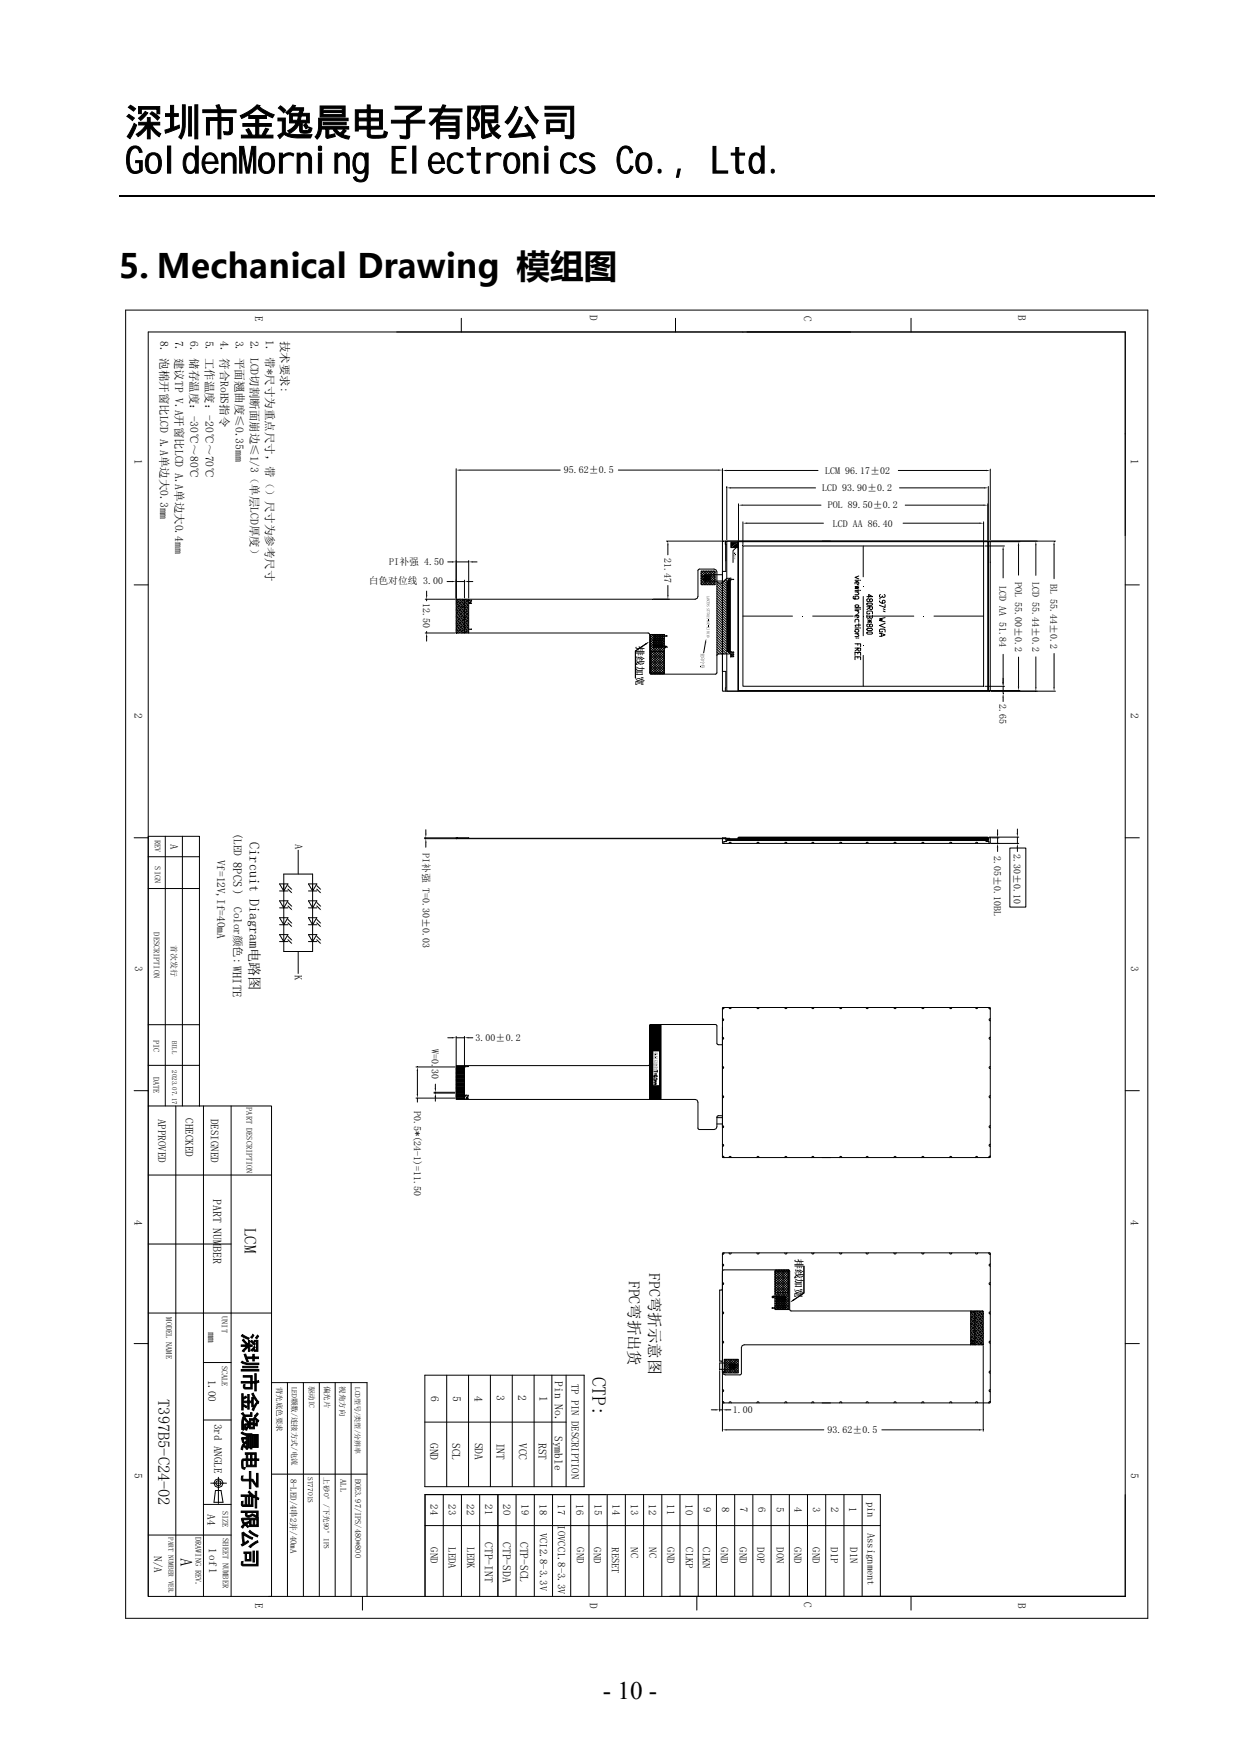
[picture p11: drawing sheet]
<svg xmlns="http://www.w3.org/2000/svg" width="210mm" height="297mm" viewBox="0 0 210 297" stroke-linecap="round" stroke-linejoin="round" font-family="sans-serif">
<defs><g id="words">
<g font-size="6.4">
<text x="21.1" y="22.8">深圳市金逸晨电子有限公司</text>
<text x="21.1" y="29.1">GoldenMorning Electronics Co., Ltd.</text>
</g>
<text font-size="5.6" x="20" y="46.8">5. Mechanical Drawing 模组图</text>
<text font-size="4.2" x="101.5" y="286">- 10 -</text>
<g font-size="3.3">
<text x="40.9" y="224.5" transform="rotate(90 40.9 224.5)">深圳市金逸晨电子有限公司</text>
<text x="99.7" y="231.7" transform="rotate(90 99.7 231.7)">CTP:</text>
</g>
<g font-size="2.8">
<text x="41.2" y="206.7" transform="rotate(90 41.2 206.7)">LCM</text>
<text x="26.6" y="235.5" transform="rotate(90 26.6 235.5)">T397B5-C24-02</text>
<text x="30.4" y="262.2" transform="rotate(90 30.4 262.2)">A</text>
</g>
<g font-size="2.6">
<text x="105.8" y="215.6" transform="rotate(90 105.8 215.6)">FPC弯折出货</text>
<text x="109.3" y="214.3" transform="rotate(90 109.3 214.3)">FPC弯折示意图</text>
</g>
<text font-size="2.4" x="42" y="141.8" transform="rotate(90 42 141.8)">Circuit Diagram电路图</text>
<g font-size="2">
<text x="35.9" y="201.8" transform="rotate(90 35.9 201.8)">PART NUM</text>
<text x="35.9" y="209.8" transform="rotate(90 35.9 209.8)">BER</text>
</g>
<g font-size="1.9">
<text x="43" y="53.1" transform="rotate(90 43 53.1)">E</text>
<text x="99.3" y="53.1" transform="rotate(90 99.3 53.1)">D</text>
<text x="135.3" y="53.2" transform="rotate(90 135.3 53.2)">C</text>
<text x="171.4" y="53.1" transform="rotate(90 171.4 53.1)">B</text>
<text x="26.9" y="57.4" transform="rotate(90 26.9 57.4)">8. 泡棉开窗比LCD A.A单边大0.3mm</text>
<text x="29.5" y="57.3" transform="rotate(90 29.5 57.3)">7. 建议TP V.A开窗比LCD A.A单边大0.4mm</text>
<text x="32" y="57.4" transform="rotate(90 32 57.4)">6. 储存温度：-30℃～80℃</text>
<text x="34.6" y="57.3" transform="rotate(90 34.6 57.3)">5. 工作温度：-20℃～70℃</text>
<text x="37.1" y="57.4" transform="rotate(90 37.1 57.4)">4. 符合RoHS指令</text>
<text x="39.6" y="57.3" transform="rotate(90 39.6 57.3)">3. 平面翘曲度≤0.35mm</text>
<text x="42.2" y="57.3" transform="rotate(90 42.2 57.3)">2. LCD切割断面崩边≤1/3（单层LCD厚度）</text>
<text x="44.7" y="57.2" transform="rotate(90 44.7 57.2)">1. 带*尺寸为重点尺寸，带（）尺寸为参考尺寸</text>
<text x="47.2" y="57.4" transform="rotate(90 47.2 57.4)">技术要求:</text>
<text x="22.7" y="77.3" transform="rotate(90 22.7 77.3)">1</text>
<text x="190.3" y="77.3" transform="rotate(90 190.3 77.3)">1</text>
<text x="22.7" y="120" transform="rotate(90 22.7 120)">2</text>
<text x="190.3" y="120" transform="rotate(90 190.3 120)">2</text>
<text x="39.3" y="140.3" transform="rotate(90 39.3 140.3)">(LED 8PCS )</text>
<text x="36.6" y="144.7" transform="rotate(90 36.6 144.7)">Vf=12V,If=40mA</text>
<text x="39.3" y="152.7" transform="rotate(90 39.3 152.7)">Color颜色: WHITE</text>
<text x="22.7" y="162.6" transform="rotate(90 22.7 162.6)">3</text>
<text x="190.3" y="162.6" transform="rotate(90 190.3 162.6)">3</text>
<text x="26.6" y="188.3" transform="rotate(90 26.6 188.3)">APPROVED</text>
<text x="31.2" y="188.2" transform="rotate(90 31.2 188.2)">CHECKED</text>
<text x="35.5" y="188.3" transform="rotate(90 35.5 188.3)">DESIGNED</text>
<text x="22.7" y="205.3" transform="rotate(90 22.7 205.3)">4</text>
<text x="190.3" y="205.3" transform="rotate(90 190.3 205.3)">4</text>
<text x="35" y="224.1" transform="rotate(90 35 224.1)">mm</text>
<text x="35" y="232.2" transform="rotate(90 35 232.2)">1.00</text>
<text x="93.4" y="232.5" transform="rotate(90 93.4 232.5)">Pin No.</text>
<text x="36.1" y="239.7" transform="rotate(90 36.1 239.7)">3rd ANGLE</text>
<text x="72.5" y="234.9" transform="rotate(90 72.5 234.9)">6</text>
<text x="76.2" y="234.9" transform="rotate(90 76.2 234.9)">5</text>
<text x="79.8" y="234.9" transform="rotate(90 79.8 234.9)">4</text>
<text x="83.6" y="234.9" transform="rotate(90 83.6 234.9)">3</text>
<text x="87.2" y="234.9" transform="rotate(90 87.2 234.9)">2</text>
<text x="90.8" y="235" transform="rotate(90 90.8 235)">1</text>
<text x="72.4" y="242.9" transform="rotate(90 72.4 242.9)">GND</text>
<text x="76.1" y="242.9" transform="rotate(90 76.1 242.9)">SCL</text>
<text x="79.9" y="242.9" transform="rotate(90 79.9 242.9)">SDA</text>
<text x="83.6" y="242.8" transform="rotate(90 83.6 242.8)">INT</text>
<text x="87.3" y="242.9" transform="rotate(90 87.3 242.9)">VCC</text>
<text x="90.6" y="242.9" transform="rotate(90 90.6 242.9)">RST</text>
<text x="93.3" y="241.7" transform="rotate(90 93.3 241.7)">Symble</text>
<text x="22.6" y="248" transform="rotate(90 22.6 248)">5</text>
<text x="190.3" y="248" transform="rotate(90 190.3 248)">5</text>
<text x="34.9" y="254.9" transform="rotate(90 34.9 254.9)">A4</text>
<text x="25.9" y="261.9" transform="rotate(90 25.9 261.9)">N/A</text>
<text x="35.2" y="260.6" transform="rotate(90 35.2 260.6)">1of1</text>
<text x="81.6" y="259.6" transform="rotate(90 81.6 259.6)">CTP-INT</text>
<text x="84.6" y="259.6" transform="rotate(90 84.6 259.6)">CTP-SDA</text>
<text x="87.6" y="259.5" transform="rotate(90 87.6 259.5)">CTP-SCL</text>
<text x="43" y="269.9" transform="rotate(90 43 269.9)">E</text>
<text x="99.3" y="269.8" transform="rotate(90 99.3 269.8)">D</text>
<text x="135.3" y="269.6" transform="rotate(90 135.3 269.6)">C</text>
<text x="171.4" y="269.8" transform="rotate(90 171.4 269.8)">B</text>
</g>
<g font-size="1.8">
<text x="28.7" y="142" transform="rotate(90 28.7 142)">A</text>
<text x="49.7" y="142" transform="rotate(90 49.7 142)">A</text>
<text x="49.6" y="164" transform="rotate(90 49.6 164)">K</text>
<text x="96.2" y="232.9" transform="rotate(90 96.2 232.9)">TP PIN DESCRIPTION</text>
<text x="72.4" y="253.2" transform="rotate(90 72.4 253.2)">24</text>
<text x="75.5" y="253.2" transform="rotate(90 75.5 253.2)">23</text>
<text x="78.6" y="253.2" transform="rotate(90 78.6 253.2)">22</text>
<text x="81.6" y="253.2" transform="rotate(90 81.6 253.2)">21</text>
<text x="84.7" y="253.2" transform="rotate(90 84.7 253.2)">20</text>
<text x="87.8" y="253.2" transform="rotate(90 87.8 253.2)">19</text>
<text x="90.8" y="253.2" transform="rotate(90 90.8 253.2)">18</text>
<text x="90.9" y="258" transform="rotate(90 90.9 258)">VCI2.8-3.3V</text>
<text x="93.9" y="256.8" transform="rotate(90 93.9 256.8)">IOVCC1.8-3.3V</text>
<text x="93.9" y="253.2" transform="rotate(90 93.9 253.2)">17</text>
<text x="97" y="253.2" transform="rotate(90 97 253.2)">16</text>
<text x="100" y="253.2" transform="rotate(90 100 253.2)">15</text>
<text x="103.1" y="253.2" transform="rotate(90 103.1 253.2)">14</text>
<text x="106.2" y="253.2" transform="rotate(90 106.2 253.2)">13</text>
<text x="109.2" y="253.2" transform="rotate(90 109.2 253.2)">12</text>
<text x="112.3" y="253.2" transform="rotate(90 112.3 253.2)">11</text>
<text x="115.4" y="253.2" transform="rotate(90 115.4 253.2)">10</text>
<text x="118.4" y="253.7" transform="rotate(90 118.4 253.7)">9</text>
<text x="121.5" y="253.7" transform="rotate(90 121.5 253.7)">8</text>
<text x="124.6" y="253.7" transform="rotate(90 124.6 253.7)">7</text>
<text x="127.6" y="253.7" transform="rotate(90 127.6 253.7)">6</text>
<text x="130.7" y="253.7" transform="rotate(90 130.7 253.7)">5</text>
<text x="133.8" y="253.7" transform="rotate(90 133.8 253.7)">4</text>
<text x="136.8" y="253.7" transform="rotate(90 136.8 253.7)">3</text>
<text x="139.9" y="253.7" transform="rotate(90 139.9 253.7)">2</text>
<text x="143" y="253.7" transform="rotate(90 143 253.7)">1</text>
<text x="146" y="252.8" transform="rotate(90 146 252.8)">pin</text>
<text x="146" y="258" transform="rotate(90 146 258)">Assignment</text>
<text x="72.5" y="260.4" transform="rotate(90 72.5 260.4)">GND</text>
<text x="75.5" y="260.4" transform="rotate(90 75.5 260.4)">LEDA</text>
<text x="78.6" y="260.4" transform="rotate(90 78.6 260.4)">LEDK</text>
<text x="97.1" y="260.4" transform="rotate(90 97.1 260.4)">GND</text>
<text x="100" y="260.4" transform="rotate(90 100 260.4)">GND</text>
<text x="103" y="260.4" transform="rotate(90 103 260.4)">RESET</text>
<text x="106.2" y="260.4" transform="rotate(90 106.2 260.4)">NC</text>
<text x="109.2" y="260.4" transform="rotate(90 109.2 260.4)">NC</text>
<text x="112.3" y="260.4" transform="rotate(90 112.3 260.4)">GND</text>
<text x="115.4" y="260.4" transform="rotate(90 115.4 260.4)">CLKP</text>
<text x="118.3" y="260.4" transform="rotate(90 118.3 260.4)">CLKN</text>
<text x="121.3" y="260.4" transform="rotate(90 121.3 260.4)">GND</text>
<text x="124.5" y="260.4" transform="rotate(90 124.5 260.4)">GND</text>
<text x="127.5" y="260.4" transform="rotate(90 127.5 260.4)">D0P</text>
<text x="130.7" y="260.4" transform="rotate(90 130.7 260.4)">D0N</text>
<text x="133.7" y="260.4" transform="rotate(90 133.7 260.4)">GND</text>
<text x="136.7" y="260.4" transform="rotate(90 136.7 260.4)">GND</text>
<text x="139.9" y="260.4" transform="rotate(90 139.9 260.4)">D1P</text>
<text x="143.1" y="260.4" transform="rotate(90 143.1 260.4)">D1N</text>
</g>
<g font-size="1.7">
<text x="94.9" y="79.7">95.62±0.5</text>
<text x="138.4" y="82.7">LCD 93.90±0.2</text>
<text x="138.9" y="79.7">LCM 96.17±02</text>
<text x="139.3" y="85.6">POL 89.50±0.2</text>
<text x="140.2" y="88.6">LCD AA 86.40</text>
<text x="65.5" y="95.1">PI补强 4.50</text>
<text x="111.8" y="93.9" transform="rotate(90 111.8 93.9)">21.47</text>
<text x="71.2" y="101.6" transform="rotate(90 71.2 101.6)">12.50</text>
<text x="168.2" y="98.7" transform="rotate(90 168.2 98.7)">LCD AA 51.84</text>
<text x="170.9" y="97.9" transform="rotate(90 170.9 97.9)">POL 55.00±0.2</text>
<text x="173.8" y="97.9" transform="rotate(90 173.8 97.9)">LCD 55.44±0.2</text>
<text x="176.8" y="98.3" transform="rotate(90 176.8 98.3)">BL 55.44±0.2</text>
<text x="107.1" y="108.8" transform="rotate(90 107.1 108.8)">排线加宽</text>
<text x="168.2" y="118.6" transform="rotate(90 168.2 118.6)">2.65</text>
<text x="71.2" y="143.7" transform="rotate(90 71.2 143.7)">PI补强 T=0.30±0.03</text>
<text x="170.7" y="143.8" transform="rotate(90 170.7 143.8)">2.30±0.10</text>
<text x="167.3" y="144" transform="rotate(90 167.3 144)">2.05±0.10BL</text>
<text x="72.7" y="176.5" transform="rotate(90 72.7 176.5)">W=0.</text>
<text x="72.7" y="179.9" transform="rotate(90 72.7 179.9)">30</text>
<text x="80.1" y="175.2">3.00±0.2</text>
<text x="69.7" y="187" transform="rotate(90 69.7 187)">P0.5*(24-1)=11.50</text>
<text x="133.9" y="211.9" transform="rotate(90 133.9 211.9)">排线加宽</text>
<text x="123.3" y="237.9">1.00</text>
<text x="139.3" y="241.2">93.62±0.5</text>
</g>
<text font-size="1.6" x="62.1" y="98.4">白色对位线 3.00</text>
<text font-size="1.5" x="48.9" y="248.9" transform="rotate(90 48.9 248.9)">8-LED/4串2并/40mA</text>
<g font-size="1.4">
<text x="26" y="141.4" transform="rotate(90 26 141.4)">REV</text>
<text x="26" y="145.8" transform="rotate(90 26 145.8)">SIGN</text>
<text x="25.9" y="157" transform="rotate(90 25.9 157)">DESCRIPTION</text>
<text x="25.8" y="175" transform="rotate(90 25.8 175)">PIC</text>
<text x="25.8" y="181.3" transform="rotate(90 25.8 181.3)">DATE</text>
<text x="41.5" y="186.4" transform="rotate(90 41.5 186.4)">PART DESCRIPTION</text>
<text x="28" y="221.7" transform="rotate(90 28 221.7)">MODEL NAME</text>
<text x="37.3" y="221.5" transform="rotate(90 37.3 221.5)">UNIT</text>
<text x="37.3" y="229.9" transform="rotate(90 37.3 229.9)">SCALE</text>
<text x="57.3" y="249" transform="rotate(90 57.3 249)">ALL</text>
<text x="59.8" y="248.9" transform="rotate(90 59.8 248.9)">BOE3.97/IPS/480*800</text>
<text x="37.4" y="254.4" transform="rotate(90 37.4 254.4)">SIZE</text>
<text x="32.9" y="258.7" transform="rotate(90 32.9 258.7)">DRAWING REV.</text>
<text x="37.5" y="258.9" transform="rotate(90 37.5 258.9)">SHEET NUMBER</text>
</g>
<g font-size="1.3">
<text x="28.8" y="159" transform="rotate(90 28.8 159)">首次发行</text>
<text x="46.6" y="233.4" transform="rotate(90 46.6 233.4)">背光底色要求</text>
<text x="49.1" y="233.4" transform="rotate(90 49.1 233.4)">LED颗数/连接方式/电流</text>
<text x="52" y="233.2" transform="rotate(90 52 233.2)">驱动IC</text>
<text x="54.6" y="233.3" transform="rotate(90 54.6 233.3)">偏光片</text>
<text x="57.2" y="233.3" transform="rotate(90 57.2 233.3)">视角方向</text>
<text x="51.8" y="248.6" transform="rotate(90 51.8 248.6)">ST7701S</text>
<text x="54.5" y="248.7" transform="rotate(90 54.5 248.7)">上砂0°/下光90°IPS</text>
</g>
<g font-size="1.2">
<text x="59.8" y="233.5" transform="rotate(90 59.8 233.5)">LCD型号/类型/分辨率</text>
<text x="28.4" y="258.7" transform="rotate(90 28.4 258.7)">PART NUMBER VER.</text>
</g>
<g font-size="1.1">
<text x="29" y="175.2" transform="rotate(90 29 175.2)">BILL</text>
<text x="29" y="180.2" transform="rotate(90 29 180.2)">2023.07.17</text>
</g>
<g font-size=".7">
<text x="110.3" y="110" transform="rotate(90 110.3 110)">预留元件区</text>
<text x="131.5" y="214" transform="rotate(90 131.5 214)">预留元件区</text>
</g>
<g font-size=".4">
<text x="119.5" y="97" transform="rotate(90 119.5 97)">A K</text>
<text x="122.5" y="229.7" transform="rotate(90 122.5 229.7)">A K</text>
</g>
</g></defs>
<path d="M20 33h174.4" fill="none" stroke="#000" stroke-width=".25"/>
<g fill="none" stroke="#000" stroke-width=".17">
<path d="M21.2 52.2h172v220.2h-172zM77.6 53.6v2.3M113.7 53.6v2.3M153.3 53.6v2.3M76.8 78.9v21.8M77.5 79.1h16.8M104.1 79.1h16.8M121.6 78.9v12M122.3 79.2h15.4M151.2 79.2h14.8M166.7 79v11.9M22.6 98.5h2.4"/>
<path d="M71.8 99.5v.7M75.3 97.9h.8M75.4 94.6h.7M76.8 97.9h1.4M76.8 94.6h2.1M78.2 97.7v2.9M78.9 94.4v6.2M78.9 97.9h.7M79.6 94.6h.7M112.2 91.1h9.3M112.4 91.8v1.6M112.4 98.6v1.6"/>
<path d="M118 96.1h2.4v2.3h-2.4zM118 97.3l1.1 1.1M118 96.1l2.4 2.3M118.2 97h1.4v.1h-1.4zM118.2 97.4h1.4v.2h-1.4zM118.4 96.1l-.4 .4 2 1.9M118.5 96.1l1.9 1.9-.5 .4M118.7 97v.1M118.7 97.4v.2M118.7 96.9l.7 .1v.1l-.7 .1M118.7 97.4h.7v.2h-.7M118.8 97l.1 .1z"/>
<path d="M118.8 96.1l-.8 .8 1.5 1.5M118.9 96.1l1.5 1.5M119.1 97.5h.1zM119.3 96.1l-1.3 1.3M119.3 96.1l1.1 1.1M119.7 96.1l-1.7 1.7 .7 .6M119.7 96.1l.7 .7M120.1 96.1l-2.1 2.1 .3 .2M120.1 96.1l.3 .2M120.4 98.4h-.1M120.4 97.5l-.9 .9M120.4 96.7l-1.8 1.7"/>
<path d="M120.4 97.1l-1.4 1.3M120.4 96.3l-2.2 2.1M120.7 97.9l.2 .2h.5l.9-.7 .5-.1v12.8h-1.9l-.2 .2M120.7 98.3l1.6 1.5M120.7 98.7l1.6 1.5M120.7 99.1l1.6 1.5M120.7 99.5l1.6 1.5M120.7 99.9l1.6 1.6M120.9 98.1l1.4 1.3M121.4 98.1l.9 .9M121.6 96.7h-2.9v1.1h2.9M121.6 91.1h45.1v25.2h-45.1z"/>
<path d="M121.7 98l.6 .6M121.9 97.8l.4 .4M122.1 97.6l.2 .2M122.1 91.1l.1 5.1h-.6M122.3 91.1h44.1v25.2h-44.1zM122.3 81.9v9M122.4 100h.5zM122.4 99.9l.5 .1zM122.4 99.9h.5zM122.4 99.8l.5 .1zM122.4 99.8h.5zM122.4 99.7h.5z"/>
<path d="M122.4 99.6l.5 .1zM122.4 99.6h.5zM122.4 99.5l.5 .1zM122.4 99.5h.5zM122.4 99.4h.5zM122.4 99.3l.5 .1zM122.4 99.3h.5zM122.4 99.2l.5 .1zM122.4 99.2h.5zM122.4 99.1h.5zM122.4 99l.5 .1zM122.4 99h.5z"/>
<path d="M122.4 98.9l.5 .1zM122.4 98.9h.5zM122.4 98.8h.5zM122.4 98.7l.5 .1zM122.4 98.7h.5zM122.4 98.6l.5 .1zM122.4 98.6h.5zM122.4 98.5l.5 .1zM122.4 98.5h.5zM122.4 98.4h.5zM122.4 98.3l.5 .1zM122.4 98.3h.5z"/>
<path d="M122.4 98.2h.5zM122.4 98.1h.5zM122.4 98l.5 .1zM122.4 98h.5zM122.4 97.9l.5 .1zM122.4 97.9h.5zM122.4 97.8h.5zM122.7 97.6v.2zM123 97.3v.5h-.1M123 91.3h1.2v.9h-1.2zM123 82.1h14.3M123 97.5v.1"/>
<path d="M123 97.5h.5l-.1 .1M123.9 92.2l-.5 .5v2M124.2 91.1v25.2M124.3 91.2h42v25h-42zM124.3 84.8v6.2M125 85h13.2M125 87.8v3.9M125 91.9h40.6v23.6h-40.6zM125.8 88.1h12.8M143.9 97.7h.6M143.9 99.4h.6M143.9 99.6h.6"/>
<path d="M144.2 97.9v.4l.2 .1 .1-.1v-.3l-.1-.1-.5 .1v.3M144.2 99.6l.3 .4-.1 .1h-.5M144.5 97l-.6 .2 .6 .2M144.5 98.6l-.6 .2 .6 .1-.6 .1 .6 .1M144.7 97.7h.2M144.7 99.4h.2M145.3 91.9v5.2M151.4 82.1h14.2M152 88.1h12.9M152.4 85h13.2M165.6 87.8v3.9M165.8 91.9h3.3"/>
<path d="M166.3 84.8v6.2M166.4 81.9v9M166.4 91.1v25.2M166.5 91.2h5.2M166.8 91.1h10.9M168.8 92.6v4.7M171.4 91.9v4.9M174.4 91.8v5M177.4 91.8v5.6M189.4 98.5h2.4M71.6 106.6h5M71.6 100.9h5"/>
<path d="M71.8 100.9v.2M71.8 106.3v.3M71.8 107.2v.7M76.8 101.1h.1M76.8 101.3l.1 .1M76.8 101.6l.2 .2M76.8 101.8l.3 .3M76.8 102.3h.1M76.8 102.5l.1 .2M76.8 102.8l.2 .2M76.8 103.5l.1 .1M76.8 103.8l.1 .1"/>
<path d="M76.8 104l.2 .2M76.8 104.5h.1M76.8 104.7l.1 .1M76.8 105l.2 .2M76.8 105.2l.3 .3M76.8 105.7h.1M76.8 105.9l.1 .2M76.8 106.2l.2 .2M76.8 103l.3 .3M76.8 106.4l.1 .2M76.8 100.9h40.2l.3-.2 .2-.3v-4.5l2.7-.1 .3 .1 .2 .4v17l-.3 .2-11-.1-.1-6.6-.2-.2h-32.2l-.1-.1zM76.8 100.9l.3 .3"/>
<path d="M76.8 104.3l.3 .3M76.9 102.1l.3 .3M76.9 105.5l.3 .3M76.9 103.4l.3 .3M76.9 101.2l.3 .3M76.9 104.6l.3 .3M76.9 102.5l.4 .3M76.9 105.9l.4 .3M77 103.7l.3 .3M77 101.6l.3 .3M77 104.9l.3 .4M77 102.8l.4 .3"/>
<path d="M77 106.2l.4 .3M77.1 104l.3 .3M77.1 101.9l.3 .3M77.1 105.3l.3 .3M77.1 103.1l.3 .3M77.1 106.5l.1 .1M77.2 101l.3 .3M77.2 104.4l.3 .3M77.2 102.2l.3 .3M77.2 105.6l.3 .3M77.2 103.5l.3 .3M77.3 101.3l.3 .3"/>
<path d="M77.3 104.7l.3 .3M77.3 100.9l.1 .1M77.3 102.6l.3 .3M77.3 105.9l.3 .3M77.3 103.8l.3 .3M77.4 101.7l.3 .3M77.4 105l.3 .3M77.4 102.9l.3 .3M77.4 106.3l.3 .3M77.4 104.1l.3 .3M77.4 102l.4 .3M77.4 105.4l.4 .3"/>
<path d="M77.5 103.2l.3 .3M77.5 101.1l.3 .3M77.5 104.5l.3 .3M77.5 100.9l.2 .1M77.5 102.3l.3 .3M77.5 105.7l.3 .3M77.6 103.6l.3 .3M77.6 101.4l.3 .3M77.6 104.8l.3 .3M77.6 102.6l.3 .3M77.6 106l.3 .3M77.7 103.9l.3 .3"/>
<path d="M77.7 101.7l.3 .3M77.7 105.1l.3 .3M77.7 103l.3 .3M77.7 106.4l.2 .2M77.8 104.2l.3 .3M77.8 100.9l.3 .2M77.8 102.1l.3 .3M77.8 105.5l.3 .3M77.8 103.3l.3 .3M77.8 101.2l.4 .3M77.8 104.6l.4 .3M77.9 102.4l.3 .3"/>
<path d="M77.9 105.8l.3 .3M77.9 103.6l.3 .3M77.9 101.5l.4 .3M77.9 104.9l.4 .3M78 102.7l.3 .3M78 106.1l.3 .3M78 104l.3 .3M78 101.8l.3 .3M78 105.2l.3 .3M78.1 103.1l.3 .3M78.1 100.9l.3 .3M78.1 104.3l.3 .3"/>
<path d="M78.1 102.2l.3 .3M78.1 105.6l.3 .3M78.2 103.4l.3 .3M78.2 100.9v5.7l-.1-.1M78.2 101.3l.3 .3M78.2 104.6l.3 .3M78.2 102.5l.3 .3M78.2 105.9l.3 .3M78.3 103.7l.3 .3M78.3 100.9h.1M78.3 101.6l.3 .3M78.3 105l.3 .3"/>
<path d="M78.3 102.8l.3 .3M78.3 106.2l.3 .3M78.3 104.1l.4 .3M78.4 101.9l.3 .3M78.4 105.3l.3 .3M78.4 103.2l.3 .3M78.4 106.5v.1M78.4 101l.4 .3M78.4 104.4l.4 .3M78.5 102.3l.3 .3M78.5 105.6l.3 .3M78.5 103.5l.3 .3"/>
<path d="M78.5 100.9l.2 .1M78.5 101.4l.3 .3M78.5 104.7l.3 .3M78.6 102.6l.3 .3M78.6 106l.3 .3M78.6 103.8l.3 .3M78.6 101.7l.3 .2M78.6 105.1l.3 .2M78.7 102.9l.2 .2M78.7 106.3l.2 .2M78.7 104.2l.2 .1M78.7 102l.2 .2"/>
<path d="M78.7 105.4l.2 .2M78.8 103.3l.1 .1M78.8 100.9l.1 .1M78.8 101.1l.1 .1M78.8 104.5l.1 .1M78.8 102.3l.1 .1M78.8 105.7l.1 .1M78.8 103.6h.1M78.9 101.4h.1M78.9 104.8h.1M78.9 100.9v5.7M78.9 101.5h.5l-.3-.1v.2"/>
<path d="M79.3 101v.2l-.2-.2h-.2v.2M79.3 105.9h.1h-.5M108.7 108.4l-1.7 1.2v4.5M109.5 106.8h2.3v6.6h-2.3zM109.5 107l2.3 2.3M109.5 107.4l2.3 2.3M109.5 107.8l2.3 2.3M109.5 108.2l2.3 2.3M109.5 108.6l2.3 2.3M109.5 109l2.3 2.3M109.5 109.4l2.3 2.3M109.5 109.9l2.3 2.2"/>
<path d="M109.5 110.3l2.3 2.2M109.5 110.7l2.3 2.2M109.5 111.1l2.3 2.3M109.5 111.5l2 1.9M109.5 111.9l1.6 1.5M109.5 112.3l1.1 1.1M109.5 112.7l.7 .7M109.5 113.1l.3 .3M109.5 106.8v.1M109.6 109.7h2.2v3.6h-2.2zM109.7 106.8l2.1 2M110 106.8l-.5 .5"/>
<path d="M110 107h1.6v.2h-1.6zM110 107.4h1.6v.2h-1.6zM110 107.7h1.6v.2h-1.6zM110 108.1h1.6v.2h-1.6zM110 108.5h1.6v.2h-1.6zM110 108.8h1.6v.2h-1.6zM110.1 106.8l1.7 1.6M110.4 106.8l-.9 .9M110.6 106.8l1.2 1.2M110.8 106.8l-1.3 1.3M111 106.8l.8 .8M111.2 106.8l-1.7 1.7"/>
<path d="M111.4 106.8l.4 .4M111.6 106.8l-2.1 2.1M111.8 107v.1M111.8 113.2l-.2 .2M111.8 112.3l-1.1 1.1M111.8 112.8l-.7 .6M111.8 107l-2.3 2.3M111.8 107.4l-2.3 2.3M111.8 107.8l-2.3 2.3M111.8 108.3l-2.3 2.2M111.8 108.7l-2.3 2.2M111.8 109.1l-2.3 2.3"/>
<path d="M111.8 109.5l-2.3 2.3M111.8 109.9l-2.3 2.3M111.8 110.3l-2.3 2.3M111.8 110.7l-2.3 2.3M111.8 111.1l-2.3 2.3M111.8 111.5l-1.9 1.9M111.8 111.9l-1.5 1.5M112 108.8v.2h-.2l.1-.2h.2l.2 .2M112.2 107l.1 .1h-.5M118.7 108.2l-.3 1.7M120.7 100.3l1.6 1.6M120.7 100.7l1.6 1.6"/>
<path d="M120.7 101.1l1.6 1.6M120.7 101.5l1.6 1.6M120.7 102l1.6 1.5M120.7 102.4l1.6 1.5M120.7 102.8l1.6 1.5M120.7 103.2l1.6 1.5M120.7 103.6l1.6 1.5M120.7 104l1.6 1.5M120.7 104.4l1.6 1.6M120.7 104.8l1.6 1.6M120.7 105.2l1.6 1.6M120.7 105.6l1.6 1.6"/>
<path d="M120.7 106l1.6 1.6M120.7 106.4l1.6 1.6M120.7 106.9l1.6 1.5M120.7 107.3l1.6 1.5M120.7 107.7l1.6 1.5M120.7 108.1l1.6 1.5M120.7 108.5l1.6 1.5M120.7 108.9l1.2 1.2M120.7 109.3l.8 .8M120.7 109.7l.3 .4M121.6 113h.6l-.1 3.3M122.4 109.6h.5z"/>
<path d="M122.4 109.5l.5 .1zM122.4 109.5h.5zM122.4 109.4h.5zM122.4 109.3h.5zM122.4 109.2l.5 .1zM122.4 109.2h.5zM122.4 109.1l.5 .1zM122.4 109.1h.5zM122.4 109h.5zM122.4 108.9l.5 .1zM122.4 108.9h.5zM122.4 108.8h.5z"/>
<path d="M122.4 108.7h.5zM122.4 108.6l.5 .1zM122.4 108.6h.5zM122.4 108.5l.5 .1zM122.4 108.5h.5zM122.4 108.4h.5zM122.4 108.3l.5 .1zM122.4 108.3h.5zM122.4 108.2l.5 .1zM122.4 108.2h.5zM122.4 108.1h.5zM122.4 108h.5z"/>
<path d="M122.4 107.9l.5 .1zM122.4 107.9h.5zM122.4 107.8h.5zM122.4 107.7l.5 .1zM122.4 107.7h.5zM122.4 107.6l.5 .1zM122.4 107.6h.5zM122.4 107.5h.5zM122.4 107.4h.5zM122.4 107.3l.5 .1zM122.4 107.3h.5zM122.4 107.2l.5 .1z"/>
<path d="M122.4 107.2h.5zM122.4 107.1h.5zM122.4 107l.5 .1zM122.4 107h.5zM122.4 106.9l.5 .1zM122.4 106.9h.5zM122.4 106.8h.5zM122.4 106.7l.5 .1zM122.4 106.7h.5zM122.4 106.6l.5 .1zM122.4 106.6h.5zM122.4 106.5h.5z"/>
<path d="M122.4 106.4l.5 .1zM122.4 106.4h.5zM122.4 106.3l.5 .1zM122.4 106.3h.5zM122.4 106.2h.5zM122.4 106.1h.5zM122.4 106l.5 .1zM122.4 106h.5zM122.4 105.9l.5 .1zM122.4 105.9h.5zM122.4 105.8h.5zM122.4 105.7l.5 .1z"/>
<path d="M122.4 105.7h.5zM122.4 105.6h.5zM122.4 105.5h.5zM122.4 105.4l.5 .1zM122.4 105.4h.5zM122.4 105.3l.5 .1zM122.4 105.3h.5zM122.4 105.2h.5zM122.4 105.1l.5 .1zM122.4 105.1h.5zM122.4 105l.5 .1zM122.4 105h.5z"/>
<path d="M122.4 104.9h.5zM122.4 104.8h.5zM122.4 104.7l.5 .1zM122.4 104.7h.5zM122.4 104.6h.5zM122.4 104.5h.5zM122.4 104.4l.5 .1zM122.4 104.4h.5zM122.4 104.3l.5 .1zM122.4 104.3h.5zM122.4 104.2h.5zM122.4 104.1l.5 .1z"/>
<path d="M122.4 104.1h.5zM122.4 104l.5 .1zM122.4 104h.5zM122.4 103.9h.5zM122.4 103.8l.5 .1zM122.4 103.8h.5zM122.4 103.7l.5 .1zM122.4 103.7h.5zM122.4 103.6h.5zM122.4 103.5l.5 .1zM122.4 103.5h.5zM122.4 103.4l.5 .1z"/>
<path d="M122.4 103.4h.5zM122.4 103.3h.5zM122.4 103.2l.5 .1zM122.4 103.2h.5zM122.4 103.1l.5 .1zM122.4 103.1h.5zM122.4 103l.5 .1zM122.4 103h.5zM122.4 102.9h.5zM122.4 102.8l.5 .1zM122.4 102.8h.5zM122.4 102.7l.5 .1z"/>
<path d="M122.4 102.7h.5zM122.4 102.6h.5zM122.4 102.5l.5 .1zM122.4 102.5h.5zM122.4 102.4l.5 .1zM122.4 102.4h.5zM122.4 102.3h.5zM122.4 102.2l.5 .1zM122.4 102.2h.5zM122.4 102.1l.5 .1zM122.4 102.1h.5zM122.4 102h.5z"/>
<path d="M122.4 101.9l.5 .1zM122.4 101.9h.5zM122.4 101.8l.5 .1zM122.4 101.8h.5zM122.4 101.7h.5zM122.4 101.6h.5zM122.4 101.5l.5 .1zM122.4 101.5h.5zM122.4 101.4h.5zM122.4 101.3h.5zM122.4 101.2l.5 .1zM122.4 101.2h.5z"/>
<path d="M122.4 101.1l.5 .1zM122.4 101.1h.5zM122.4 101h.5zM122.4 100.9l.5 .1zM122.4 100.9h.5zM122.4 100.8l.5 .1zM122.4 100.8h.5zM122.4 100.7h.5zM122.4 100.6l.5 .1zM122.4 100.6h.5zM122.4 100.5l.5 .1zM122.4 100.5h.5z"/>
<path d="M122.4 100.4h.5zM122.4 100.3l.5 .1zM122.4 100.3h.5zM122.4 100.2l.5 .1zM122.4 100.2h.5zM122.4 100.1h.5zM122.4 100l.5 .1zM122.7 109.6v.3zM122.9 109.6l.1 .1v.9M123 110.1h.4l.1 .1-.4 .1zM123 110.4h.4l.1 .1-.4 .1zM123.4 109.7v.3l-.2-.3h-.2v.3"/>
<path d="M125 103.7h8.4M136.8 103.7h6.8M143.8 100.3l-.2 .2v.2l.2 .1h.6l.1-.1v-.2l-.4-.2-.2 .2v.3M143.9 106.1l.5-.2 .1 .2v.2l-.4 .1-.2-.1zM143.9 108.4h1v.5M143.9 109.1h1v.4l-.4 .1-.1-.1v-.4M143.9 110.3v-.5h1v.5M143.9 111v-.4h1v.4M143.9 102.5h.6M143.9 102.8h.6M143.9 105.7h.6M143.9 106.7h.6"/>
<path d="M143.9 101.9l.5-.1 .1 .3-.3 .2zM143.9 102.3h1M143.9 104.7v-.3l.2-.2 .4 .2v.3M144.1 107.4h.1M144.2 102.8l.3 .2-.1 .3M144.2 103.5v.4l.2 .1 .1-.1v-.3l-.1-.1h-.3l-.2 .1v.3M144.2 106.7l.3 .3-.1 .2h-.5M144.4 108.4v.2M144.4 109.8v.3M144.4 110.6v.2M144.4 109.2l-.5 .4M144.4 107.4h.1"/>
<path d="M144.5 105v.5M144.7 102.5h.2M144.7 105.7h.2M144.9 105.2h-.8l-.2 .1 .2 .2M145.3 100.4v6.6M145.3 110.3v5.2M145.9 103.7h1M145.9 100.4h1l-.7-.3v.5M145.9 101.6l.2-.1h.6l.2 .3-.2 .1h-.6zM145.9 102.1h1v.4l-.4 .1-.1-.1v-.4M145.9 103.6v.4l.2 .1 .3-.1v-.3M145.9 105.9l.2-.1h.6l.2 .2-.2 .1h-.6z"/>
<path d="M145.9 106.5l.2-.1h.6l.2 .2-.2 .1h-.6zM146.1 104.3l.6 .5M146.1 104.6h.6M146.4 103.2v.1h-.5v-.3l.2-.1h.6l.2 .1v.3M146.4 102.3l-.5 .3M146.4 104.3v.5M146.4 100.9l.3-.1 .2 .1v.3l-.4 .1-.3-.5-.3 .1v.3l.2 .1 .3-.1M146.4 105.2l.3-.2 .2 .2v.2l-.4 .1-.3-.5-.3 .2v.2l.2 .1 .3-.1M146.7 104.3l-.6 .5M146.9 103.6v.4l-.2 .1-.3-.1M147 103.7h6.8M148 101.2v.1l.4 .2h.4l.2-.1v-.2l-.2-.2-.3 .2v.3"/>
<path d="M148 106.6l1 .3-1 .2M148 100.8h.2M148.2 100.1l-.2 .1v.2l.2 .2 .3-.2M148.4 106.6v.5M148.5 106.3v.1h-.5v-.4l.2-.1h.6l.2 .1v.4M148.7 102.5l.3 .1M148.7 102.9l.3 .1M148.8 100.1l.2 .1v.2l-.3 .2-.2-.3M149 101.8v.5l-1-.4M149 104l-1 .2 .5 .1-.5 .1 1 .3M149 104.9l-1 .4 1 .4M157.2 103.7h8.4"/>
<path d="M165.8 115.5h3.3M166.5 116.2h5.2M166.8 116.3h10.9M168.8 110.1v4.7M168.8 115.5v1.2M168.8 117.4v.7M171.4 110.6v5M174.4 110.6v5.1M177.4 110v5.7M71.7 139.7v.6M167.9 139.7v.6M171.2 139.5v.7"/>
<path d="M22.6 141h2.4M25 149.6h8.6M25 144.2h8.6M27.8 140.8v45.4M30.7 140.8v45.4M47.1 150h1.4M47.1 148.8h1.4l-.7 1.2zM47.1 152.8h1.4M47.1 151.6h1.4l-.7 1.2zM47.1 155.7h1.4M47.1 154.5h1.4l-.7 1.2zM47.1 158.5h1.4"/>
<path d="M47.1 157.3h1.4l-.7 1.2zM47.8 147.1h4.8v13.1h-4.8zM48.5 149.1l.6 .6M48.5 149.7l.6 .5M48.5 151.9l.6 .6M48.5 152.5l.6 .6M48.5 154.8l.6 .6M48.5 155.3l.6 .6M48.5 157.6l.6 .6M48.5 158.2l.6 .6M50.2 143.1v4M51.9 150h1.4"/>
<path d="M51.9 148.8h1.4l-.7 1.2zM51.9 152.8h1.4M51.9 151.6h1.4l-.7 1.2zM51.9 155.7h1.4M51.9 154.5h1.4l-.7 1.2zM51.9 158.5h1.4M51.9 157.3h1.4l-.7 1.2zM53.3 149.7l.6 .5M53.3 152.5l.6 .6M53.3 155.3l.6 .6M53.3 158.2l.6 .6M53.3 149.1l.6 .6"/>
<path d="M53.3 151.9l.6 .6M53.3 154.8l.6 .6M53.3 157.6l.6 .6M71.4 141l7.5 .1M71.4 141.2h51.4M71.7 141v.2M71.7 141.9v.7M76.8 141v.2M76.8 141.1h46M121.6 141h.6v.4h44.2v-.4h.3v.9l-.1 .1h-44.9l-.1-.1zM121.8 142v-.4h.5v-.1h43.7v.1h.5v.4M122.3 141.2h44.1v.1h-44.1z"/>
<path d="M122.7 142l.2-.2 .2 .2M124.2 141h42.2v.2h-42.2zM124.3 140.9l42 .1zM124.3 141.3l42 .1zM127.4 142l.2-.2 .2 .2M132.1 142l.2-.2 .2 .2M136.6 142l.2-.2 .2 .2M141.3 142l.2-.2 .2 .2M145.8 142l.2-.2 .2 .2M150.5 142l.2-.2 .1 .2M155.1 142l.2-.2 .2 .2M159.8 142l.2-.2 .2 .2"/>
<path d="M164.2 142l.2-.2 .2 .2M166.5 140.9h5M166.8 142h4.7M166.9 141h1.2M167.9 141v1M167.9 142.7v.6M170 142.7h2.7v10h-2.7zM171.2 140.9v1.1M171.2 142.7v.6M189.4 141h2.4M25 172.5h8.6M25 179.3h8.6"/>
<path d="M50.2 160.2v3.7M70 179.6h6.5M75.4 174.7h.7M76.8 180h1.4v.1h-1.4zM76.8 179.8h1.4v.1h-1.4zM76.8 179.5h1.4v.2h-1.4zM76.8 174.5v4.9M76.8 174.7h1.4M78.2 174.5v10.6M78.4 179.5v.1M78.8 179.5h-.4M78.9 174.7h.7"/>
<path d="M109.3 179.1l-.2 .3h-32.2l-.1 .1v5.5l.1 .1h40.1l.3 .1 .2 .3v4.6h2.7l.3-.1 .2-.3v-1.8h.9M109.3 173.7l1.9 1.8M109.3 172.7l1.9 1.9M109.3 172.8l1.9 1.8M109.3 172.9l1.9 1.8M109.3 173l1.9 1.8M109.3 173.1l1.9 1.8M109.3 173.1l1.9 1.9M109.3 173.2l1.9 1.8M109.3 173.3l1.9 1.8M109.3 173.4l1.9 1.8M109.3 173.5l1.9 1.8"/>
<path d="M109.3 173.5l1.9 1.9M109.3 173.6l1.9 1.8M109.3 173.8l1.9 1.8M109.3 173.9l1.9 1.8M109.3 173.9l1.9 1.9M109.3 174l1.9 1.8M109.3 174.1l1.9 1.8M109.3 174.2l1.9 1.8M109.3 174.3l1.9 1.8M109.3 174.3l1.9 1.9M109.3 174.4l1.9 1.8M109.3 174.5l1.9 1.8"/>
<path d="M109.3 174.6l1.9 1.8M109.3 174.7l1.9 1.8M109.3 174.8l1.9 1.8M109.3 174.9l1.9 1.8M109.3 175l1.9 1.8M109.3 175.1l1.9 1.8M109.3 175.1l1.9 1.9M109.3 175.2l1.9 1.9M109.3 175.3l1.9 1.8M109.3 175.4l1.6 1.5M109.3 175.5l1.5 1.4M109.3 175.5l1.4 1.4"/>
<path d="M109.3 175.6l1.3 1.3M109.3 175.7l1.3 1.2M109.3 175.8l1.2 1.1M109.3 175.9l1.1 1M109.3 176l1 .9M109.3 176l.9 .9M109.3 176.1l.8 .8M109.3 176.2l.8 .7M109.3 176.3l.7 .6M109.3 176.4l.6 .5M109.3 176.4l.6 .6M109.3 176.5l.6 .5"/>
<path d="M109.3 176.6l.6 .5M109.3 176.7l.6 .5M109.3 176.8l.6 .5M109.3 176.8l.6 .6M109.3 176.9l.6 .5M109.3 177l.6 .5M109.3 177.1l.6 .5M109.3 177.2l.6 .5M109.3 177.2l.6 .6M109.3 177.3l.6 .5M109.3 177.4l.6 .5M109.3 177.5l.6 .5"/>
<path d="M109.3 177.6l.6 .5M109.3 177.6l.6 .6M109.3 177.7l.6 .5M109.3 177.8l.6 .5M109.3 177.9l.6 .5M109.3 178l.6 .5M109.3 178l.6 .6M109.3 178.1l.6 .6M109.3 178.2l.6 .5M109.3 178.3l.6 .5M109.3 178.4l.6 .5M109.3 178.5l.6 .5"/>
<path d="M109.3 178.6l.6 .5M109.3 178.7l.6 .5M109.3 178.8l.6 .5M109.3 178.9l.6 .5M109.3 179l.6 .5M109.3 179.1l.6 .5M109.3 179.2l.6 .5M109.3 179.3l.6 .5M109.3 179.3l.6 .6M109.3 179.4l.6 .5M109.3 179.5l.6 .5M109.3 179.6l.6 .5"/>
<path d="M109.3 179.7l.6 .5M109.3 179.7l.6 .6M109.3 179.8l.6 .5M109.3 179.9l.6 .5M109.3 180l.6 .5M109.4 172.7l1.8 1.8M109.4 172.6l1.8 1.8M109.4 172.5l1.8 1.8M109.4 172.5l1.8 1.7M109.5 172.5l1.7 1.6M109.6 172.5l1.6 1.6M109.6 172.5h1.6v12.6h-1.9"/>
<path d="M109.6 172.5l-.3 .2v12.4M109.6 172.5h10.8l.3 .2v2.9l.2 .3h.7M109.6 172.5l1.6 1.5M109.7 172.5l1.5 1.4M109.8 172.5l1.4 1.3M109.9 172.5l1.3 1.2M110 172.5l1.2 1.2M110.1 172.5l1.1 1.1M110.1 172.5l1.1 1M110.2 172.5l1 .9M110.3 172.5l.9 .9M110.4 172.5l.8 .8"/>
<path d="M110.5 172.5l.7 .7M110.6 172.5l.6 .6M110.6 172.5l.6 .5M110.7 172.5l.5 .4M110.8 172.5l.4 .4M110.9 172.5l.3 .3M111 172.5l.2 .2M111 177l.2 .2M111 177.1l.2 .2M111 177.2l.2 .2M111 177.2l.2 .3M111 177.3l.2 .2"/>
<path d="M111 177.4l.2 .2M111 177.5l.2 .2M111 177.6l.2 .2M111 177.6l.2 .3M111 177.7l.2 .2M111 177.8l.2 .2M111 177.9l.2 .2M111 178l.2 .2M111 178l.2 .3M111 178.1l.2 .2M111 178.2l.2 .2M111 178.3l.2 .2"/>
<path d="M111 178.4l.2 .2M111 178.4l.2 .3M111 178.5l.2 .2M111 178.6l.2 .2M111 178.7l.2 .2M111 178.8l.2 .2M111 178.8l.2 .3M111 178.9l.2 .2M111 179l.2 .2M111 179.1l.2 .2M111 179.2l.2 .2M111 179.2l.2 .3"/>
<path d="M111 179.3l.2 .2M111 179.4l.2 .2M111 179.5l.2 .2M111 179.6l.2 .2M111 179.6l.2 .3M111 179.7l.2 .3M111 179.8l.2 .2M111 179.9l.2 .2M111 180l.2 .2M111.1 172.5l.1 .1M111.1 172.5h.1M121.6 171.5l.2 .1-.2 .2"/>
<path d="M121.6 174.6l.2 .2-.2 .2M121.6 179.5l.2 .2-.2 .2M121.6 169.6h45.1v25.2h-45.1zM121.8 169.6v.2h-.2M122.7 169.6l.2 .2 .2-.2M127.4 169.6l.2 .2 .2-.2M132.1 169.6l.2 .2 .2-.2M136.6 169.6l.2 .2 .2-.2M141.3 169.6l.2 .2 .2-.2M145.8 169.6l.2 .2 .2-.2M150.5 169.6l.2 .2 .1-.2M155.1 169.6l.2 .2 .2-.2"/>
<path d="M159.8 169.6l.2 .2 .2-.2M164.2 169.6l.2 .2 .2-.2M166.5 169.6v.2h.2M166.7 171.5l-.2 .1 .2 .2M166.7 174.6l-.2 .2 .2 .2M166.7 179.5l-.2 .2 .2 .2M22.6 183.6h2.4M25 197.8h20.7M25 186.2h20.7v82.5h-20.7v-127.9h8.6v45.4M29.6 186.2v82.5M34.2 186.2v82.5M38.9 186.2v82.5"/>
<path d="M70 184.8h6.5M70.3 180.3v3.9M70.3 184.8v.7M73 184h3.5M73 183.9h3.5M73.3 182.5v.7M73.3 183.9v.1M73.3 184.7v.7M76.8 184.8h1.4v.1h-1.4zM76.8 184.5h1.4v.2h-1.4zM76.8 184.3h1.4v.2h-1.4zM76.8 184.1h1.4v.1h-1.4z"/>
<path d="M76.8 183.9h1.4v.1h-1.4zM76.8 183.6h1.4v.2h-1.4zM76.8 183.4h1.4v.1h-1.4zM76.8 183.2h1.4v.1h-1.4zM76.8 182.9h1.4v.2h-1.4zM76.8 182.7h1.4v.2h-1.4zM76.8 182.5h1.4v.1h-1.4zM76.8 182.3h1.4v.1h-1.4zM76.8 182h1.4v.2h-1.4zM76.8 181.8h1.4v.1h-1.4zM76.8 181.6h1.4v.1h-1.4zM76.8 181.4h1.4v.1h-1.4z"/>
<path d="M76.8 181.1h1.4v.2h-1.4zM76.8 180.9h1.4v.1h-1.4zM76.8 180.7h1.4v.1h-1.4zM76.8 180.4h1.4v.2h-1.4zM76.8 180.2h1.4v.2h-1.4zM78.4 184.9h.4l-.3-.2v.2M78.8 184.3v.3l-.3-.3h-.1v.3M109.3 180.1l.6 .5M109.3 180.1l.6 .6M109.3 180.2l.6 .5M109.3 180.3l.6 .5M109.3 180.4l.6 .5"/>
<path d="M109.3 180.5l.6 .5M109.3 180.5l.6 .6M109.3 180.6l.6 .5M109.3 180.7l.6 .5M109.3 180.8l.6 .5M109.3 180.9l.6 .5M109.3 180.9l.6 .6M109.3 181l.6 .5M109.3 181.1l.6 .5M109.3 181.2l.6 .5M109.3 181.3l.6 .5M109.3 181.4l.6 .5"/>
<path d="M109.3 181.5l.6 .5M109.3 181.6l.6 .5M109.3 181.7l.6 .5M109.3 181.8l.6 .5M109.3 181.8l.6 .6M109.3 181.9l.6 .5M109.3 182l.6 .5M109.3 182.1l.6 .5M109.3 182.2l.6 .5M109.3 182.2l1.9 1.9M109.3 182.3l1.9 1.8M109.3 182.4l1.9 1.8"/>
<path d="M109.3 182.5l1.9 1.8M109.3 182.6l1.9 1.8M109.3 182.6l1.9 1.9M109.3 182.7l1.9 1.8M109.3 182.8l1.9 1.8M109.3 182.9l1.9 1.8M109.3 183l1.9 1.8M109.3 183l1.9 1.9M109.3 183.1l1.9 1.8M109.3 183.2l1.9 1.8M109.3 183.3l1.9 1.8M109.3 183.4l1.8 1.7"/>
<path d="M109.3 183.4l1.7 1.7M109.3 183.5l1.6 1.6M109.3 183.6l1.6 1.5M109.3 183.7l1.5 1.4M109.3 183.8l1.4 1.3M109.3 183.8l1.3 1.3M109.3 183.9l1.2 1.2M109.3 184l1.1 1.1M109.3 184.1l1.1 1M109.3 184.2l1 .9M109.3 184.3l.9 .8M109.3 184.3l.8 .8"/>
<path d="M109.3 184.4l.7 .7M109.3 184.5l.6 .6M109.3 184.6l.6 .5M109.3 184.7l.5 .4M109.3 184.7l.4 .4M109.3 184.8l.3 .3M109.3 184.9l.2 .2M109.3 185l.1 .1M109.3 185.1h.1M110 182.8l1.2 1.2M110.1 180.3h.5M110.1 181.1h.4l.1 .1-.4 .1z"/>
<path d="M110.1 181.4h.1M110.1 181.6v.1M110.1 181.9h.3M110.1 182.3h.3M110.1 182.8l1.1 1.1M110.1 182.8l1.1 1M110.2 182.8l1 .9M110.3 180.6v.3M110.3 182.8l.9 .9M110.4 181.9l-.1 .1M110.4 182v.1v.1h-.3M110.4 182.3v.1h-.1"/>
<path d="M110.4 182.4v.1v.1h-.3M110.4 182.8l.8 .8M110.4 180.6v.3M110.5 182.8l.7 .7M110.5 181.6h.1h-.5M110.6 182.8l.6 .6M110.6 180.2v.3M110.6 182.8l.6 .5M110.7 182.8l.5 .5M110.8 182.8l.4 .4M110.9 182.8l.3 .3M111 182.8l.2 .2"/>
<path d="M111 180.1l.2 .2M111 180.1l.2 .3M111 180.2l.2 .2M111 180.3l.2 .2M111 180.4l.2 .2M111 180.4l.2 .3M111 180.5l.2 .3M111 180.6l.2 .2M111 180.7l.2 .2M111 180.8l.2 .2M111 180.9l.2 .2M111 180.9l.2 .3"/>
<path d="M111 181l.2 .2M111 181.1l.2 .2M111 181.2l.2 .2M111 181.3l.2 .2M111 181.3l.2 .3M111 181.4l.2 .2M111 181.5l.2 .2M111 181.6l.2 .2M111 181.7l.2 .2M111 181.7l.2 .3M111 181.8l.2 .2M111 181.9l.2 .2"/>
<path d="M111 182l.2 .2M111 182.1l.2 .2M111 182.1l.2 .3M111 182.2l.2 .3M111 182.3l.2 .2M111 182.4l.2 .2M111 182.5l.2 .2M111 182.6l.2 .2M111 182.6l.2 .3M111 182.7l.2 .2M120.7 189.2h.9M120.7 188.1h.9"/>
<path d="M121.6 184.4l.2 .2-.2 .2M121.6 189.5l.2 .2-.2 .1M121.6 192.6l.2 .2-.2 .2M121.6 194.6l.2 .1v.2M122.7 194.9l.2-.3 .2 .3M127.4 194.9l.2-.3 .2 .3M132.1 194.9l.2-.3 .2 .3M136.6 194.9l.2-.3 .2 .3M141.3 194.9l.2-.3 .2 .3M145.8 194.9l.2-.3 .2 .3M150.5 194.9l.2-.3 .1 .3M155.1 194.9l.2-.3 .2 .3"/>
<path d="M159.8 194.9l.2-.3 .2 .3M164.2 194.9l.2-.3 .2 .3M166.7 184.4l-.2 .2 .2 .2M166.7 189.5l-.2 .2 .2 .1M166.7 192.6l-.2 .2 .2 .2M166.7 194.6l-.2 .1v.2M189.4 183.6h2.4M25 209.4h13.9M121.6 212.8l.2 .1-.2 .2M121.6 215.9l.2 .2-.2 .2M121.6 216.9l-.1 .2-.4 .1v11.9l.4 .1 .1 .1M121.6 214l.2-.2h11.1v6.6l.3 .3h32.2l.1 .1v5.5l-.1 .1"/>
<path d="M121.6 210.9h45.1v25.2h-45.1zM121.8 210.9v.2h-.2M122.7 210.9l.2 .2 .2-.2M127.4 210.9l.2 .2 .2-.2M130.2 218.2v.2h-.2l.1-.2h.2l.2 .2M130.4 213.8h2.4v6.6h-2.4zM130.4 214l2.4 2.3M130.4 214.4l2.4 2.3M130.4 214.9l2.4 2.2M130.4 215.3l2.4 2.2M130.4 215.7l2.4 2.3M130.4 216.1l2.4 2.3"/>
<path d="M130.4 216.5l2.4 2.3M130.4 216.9l2.4 2.3M130.4 217.3l2.4 2.3M130.4 217.7l2.4 2.3M130.4 218.1l2.4 2.3M130.4 218.5l2 1.9M130.4 218.9l1.6 1.5M130.4 219.4l1.1 1M130.4 219.8l.7 .6M130.5 214h2.2v3.5h-2.2zM130.6 213.8l2.2 2.1M130.7 219.7h1.6v.2h-1.6z"/>
<path d="M130.7 219.3h1.6v.2h-1.6zM130.7 218.9h1.6v.2h-1.6zM130.7 218.6h1.6v.2h-1.6zM130.7 218.2h1.6v.2h-1.6zM130.8 213.8l-.4 .4M131.1 213.8l1.7 1.7M131.2 213.8l-.8 .8M131.5 213.8l1.3 1.3M131.7 213.8l-1.3 1.2M131.9 213.8l.9 .9M132.1 210.9l.2 .2 .2-.2M132.1 213.8l-1.7 1.6"/>
<path d="M132.3 213.8l.5 .5M132.5 213.8l-2.1 2M132.7 213.8l.1 .1M132.8 219.7l-.8 .7M132.8 218.9l-1.6 1.5M132.8 219.3l-1.2 1.1M132.8 214l-2.4 2.2M132.8 214.4l-2.4 2.2M132.8 214.8l-2.4 2.2M132.8 215.2l-2.4 2.3M132.8 215.6l-2.4 2.3M132.8 216l-2.4 2.3"/>
<path d="M132.8 216.4l-2.4 2.3M132.8 216.8l-2.4 2.3M132.8 217.2l-2.4 2.3M132.8 217.6l-2.4 2.3M132.8 218l-2.4 2.3M132.8 218.4l-2 2M135.3 213.1v4.6l-1.7 1.1M136.6 210.9l.2 .2 .2-.2M141.3 210.9l.2 .2 .2-.2M145.8 210.9l.2 .2 .2-.2M150.5 210.9l.2 .2 .1-.2M155.1 210.9l.2 .2 .2-.2"/>
<path d="M159.8 210.9l.2 .2 .2-.2M164.2 210.9l.2 .2 .2-.2M166.5 210.9v.2h.2M166.7 212.8l-.2 .1 .2 .2M166.7 215.9l-.2 .2 .2 .2M22.6 226.2h2.4M25 221h20.7M34.2 229.4h4.7M34.2 239h4.7M45.7 232.7h16.1v36M48.4 232.7v36M51.1 232.7v36"/>
<path d="M53.7 232.7v36M56.4 232.7v36M59.1 232.7v36M71.5 231.5h26.8v18.8h-26.8zM71.5 239.4h23.8M75.2 231.5v18.8M78.9 231.5v18.8M82.5 231.5v18.8M86.2 231.5v18.8M89.9 231.5v18.8M92.9 231.5v18.8M95.3 231.5v18.8"/>
<path d="M119.7 237.3h.7M121.1 229.4h2.5v1.1h-2.5zM121.1 230.7v6.8M121.1 237.3h.5M121.6 220.8l.2 .2-.2 .2M121.6 225.7l.2 .2-.2 .2M121.6 230.8l.2 .2-.2 .2M121.6 233.9l.2 .2-.2 .2M121.6 235.9l.2 .1v.2M121.6 236.2v4.7M121.9 229l2.1 2.1M121.9 229.4l1.7 1.7"/>
<path d="M121.9 229.8l1.3 1.3M121.9 230.3l.9 .8M121.9 230.7l.5 .4M121.9 231.1h.1M121.9 228.8h2.4v2.3h-2.4zM121.9 228.8h.1M122.1 228.8l2.2 2.1M122.3 237.3h.7M122.3 228.8l-.4 .4M122.5 228.8l1.8 1.7M122.7 230.1h1.4v.2h-1.4zM122.7 229.7h1.4v.1h-1.4z"/>
<path d="M122.7 236.2l.2-.3 .2 .3M122.8 228.8l-.9 .8M123 228.8l1.3 1.3M123.1 229.7l.1 .1zM123.2 228.8l-1.3 1.3M123.4 230.2h.1M123.4 228.8l.9 .9M123.6 228.8l-1.7 1.7M123.6 230.1h-.7v.2h.7M123.6 229.6l-.7 .1v.1h.7M123.6 230.1v.1M123.6 229.7v.1"/>
<path d="M123.8 228.8l.5 .5M124 228.8l-2.1 2.1M124.2 228.8l.1 .1M124.3 229.8l-1.3 1.3M124.3 229l-2.2 2.1M124.3 229.4l-1.8 1.7M124.3 231l-.1 .1M124.3 230.2l-.9 .9M124.3 230.6l-.5 .5M127.4 236.2l.2-.3 .2 .3M130 220.1v.1M130.4 220.1l.1 .1h-.5"/>
<path d="M130.4 220.2l.3 .2M130.7 220h1.6v.2h-1.6zM132.1 236.2l.2-.3 .2 .3M132.8 220.1l-.4 .3M136.6 236.2l.2-.3 .2 .3M141.3 236.2l.2-.3 .2 .3M145.8 236.2l.2-.3 .2 .3M150.5 236.2l.2-.3 .1 .3M155.1 236.2l.2-.3 .2 .3M159.8 236.2l.2-.3 .2 .3M163.4 220.7l.1 .1M163.4 221l.2 .2"/>
<path d="M163.4 221.2l.3 .3M163.4 221.7h.1M163.4 222l.1 .1M163.4 222.2l.2 .2M163.4 222.4l.3 .3M163.4 222.9v.1M163.4 223.2l.1 .1M163.4 223.4l.2 .2M163.4 224.1l.1 .1M163.4 224.4l.2 .2M163.4 224.6l.3 .3M163.4 225.1h.1"/>
<path d="M163.4 225.3l.1 .2M163.4 225.6l.2 .2M163.4 225.8l.3 .3M163.4 226.3v.1M163.4 220.7v5.7M163.4 223.7l.3 .3M163.4 220.8v.1M163.4 226.2h.5l-.3-.2v.2M163.4 221.5l.3 .3M163.4 224.9l.3 .3M163.5 222.8l.3 .3M163.5 226.1l.2 .3"/>
<path d="M163.5 224l.3 .3M163.5 221.9l.3 .3M163.5 225.2l.3 .3M163.6 220.7l.2 .2M163.6 223.1l.3 .3M163.6 221l.3 .3M163.6 224.3l.3 .3M163.6 222.2l.3 .3M163.6 225.6l.3 .3M163.7 223.4l.3 .3M163.7 221.3l.3 .3M163.7 224.7l.3 .3"/>
<path d="M163.7 222.5l.3 .3M163.7 225.9l.3 .3M163.7 223.8l.4 .3M163.8 221.6l.3 .3M163.8 225l.3 .3M163.8 222.9l.3 .3M163.8 226.2l.1 .2M163.8 225.6v.3l-.2-.3h-.2v.3M163.8 220.8l.1 .1h-.5M163.8 220.7l.3 .3M163.8 224.1l.3 .3M163.9 222l.3 .3"/>
<path d="M163.9 225.3l.3 .3M163.9 223.2l.3 .3M163.9 221l.3 .3M163.9 224.4l.3 .3M164 222.3l.3 .3M164 225.7l.3 .3M164 223.5l.3 .3M164 221.4l.3 .3M164 224.8l.3 .3M164.1 222.6l.3 .3M164.1 226l.3 .3M164.1 220.7v5.7"/>
<path d="M164.1 223.8l.3 .4M164.1 221.7l.3 .3M164.1 225.1l.3 .3M164.1 222.9l.4 .3M164.1 226.3l.1 .1M164.2 220.8l.3 .3M164.2 224.2l.3 .3M164.2 236.2l.2-.3 .2 .3M164.2 222l.3 .3M164.2 225.4l.3 .3M164.2 223.3l.4 .3M164.3 221.1l.3 .3"/>
<path d="M164.3 224.5l.3 .3M164.3 220.7l.1 .1M164.3 222.4l.3 .3M164.3 225.8l.3 .3M164.3 223.6l.3 .3M164.4 221.5l.3 .3M164.4 224.9l.3 .3M164.4 222.7l.3 .3M164.4 226.1l.3 .3M164.4 223.9l.3 .3M164.5 221.8l.3 .3M164.5 225.2l.3 .3"/>
<path d="M164.5 223l.3 .3M164.5 220.9l.3 .3M164.5 224.3l.3 .3M164.6 220.7l.1 .2M164.6 222.1l.3 .3M164.6 225.5l.3 .3M164.6 223.4l.3 .3M164.6 221.2l.3 .3M164.6 224.6l.3 .3M164.6 222.5l.4 .3M164.6 225.8l.4 .3M164.7 223.7l.3 .3"/>
<path d="M164.7 221.6l.3 .3M164.7 224.9l.3 .3M164.7 222.8l.4 .3M164.7 226.2l.2 .2M164.8 224l.3 .3M164.8 220.7l.3 .3M164.8 221.9l.3 .3M164.8 225.3l.3 .3M164.8 223.1l.3 .3M164.9 221l.3 .3M164.9 224.4l.3 .3M164.9 222.2l.3 .3"/>
<path d="M164.9 225.6l.3 .3M164.9 223.5l.3 .3M165 221.3l.3 .3M165 224.7l.3 .3M165 222.6l.3 .3M165 225.9l.3 .3M165 223.8l.3 .3M165.1 221.6l.3 .4M165.1 225l.3 .3M165.1 222.9l.3 .3M165.1 226.3l.1 .1M165.1 220.7l.3 .3"/>
<path d="M165.1 224.1l.3 .3M165.1 222l.4 .3M165.1 225.4l.4 .3M165.2 223.2l.3 .3M165.2 221.1l.3 .3M165.2 224.5l.3 .2M165.2 222.3l.3 .3M165.2 225.7l.3 .2M165.3 223.5l.2 .3M165.3 220.7h.1M165.3 221.4l.2 .2M165.3 224.8l.2 .2"/>
<path d="M165.3 222.6l.2 .2M165.3 226l.2 .2M165.4 223.9l.1 .1M165.4 221.7l.1 .1M165.4 225.1l.1 .1M165.4 226.4h-40.1l-.4 .1-.1 .3-.1 4.6h-2.6l-.4-.1-.1-.3M165.4 223h.1M165.4 226.4h.1M165.5 220.8v.1M165.5 224.2h.1M165.5 222.1h.1M165.5 225.5h.1"/>
<path d="M165.5 226.5v14.4M166.7 220.8l-.2 .2 .2 .2M166.7 225.7l-.2 .2 .2 .2M166.7 230.8l-.2 .2 .2 .2M166.7 233.9l-.2 .2 .2 .2M166.7 235.9l-.2 .1v.2M189.4 226.2h2.4M25 258.4h13.9M34.2 253.2h4.7M35.5 249.7h2.6M36.3 250.9h.9l.3 2h-1.5zM36.8 248.7v4.4"/>
<path d="M45.7 248.1h16.1M71.5 256.8h76.7M74.6 251.6v17.1M77.7 251.6v17.1M80.7 251.6v17.1M83.8 251.6v17.1M86.9 251.6v17.1M89.9 251.6v17.1M93 251.6v17.1M96.1 251.6v17.1M99.1 251.6v17.1M102.2 251.6v17.1"/>
<path d="M105.3 251.6v17.1M108.3 251.6v17.1M111.4 251.6v17.1M114.5 251.6v17.1M117.5 251.6v17.1M120.6 251.6v17.1M122.3 240.7h16.4M123.7 251.6v17.1M126.7 251.6v17.1M129.8 251.6v17.1M132.9 251.6v17.1M135.9 251.6v17.1"/>
<path d="M139 251.6v17.1M142.1 251.6v17.1M145.1 251.6v17.1M148.4 240.7h16.4M25 268.7v-212.8h164.4v212.8h-144.2M61 268.7v2.3M71.5 268.7v-17.1h76.7v17.1M117.3 268.7v2.3M153.3 268.7v2.3"/>
<circle cx="36.8" cy="249.7" r=".44"/>
<circle cx="36.8" cy="249.7" r=".75"/>
</g>
<g fill="#000">
<path d="M76.8 79.1l.7-.1v.2zM120.9 79l.7 .1-.7 .1zM121.6 79.2l.7-.1v.2zM166 79.1l.7 .1-.7 .1zM76.1 97.8l.7 .1-.7 .1zM76.1 94.5l.7 .1-.7 .1zM78.2 97.9l.7-.1v.2zM78.9 94.6l.7-.1v.2zM112.4 91.1l.1 .7h-.2zM122.3 82.1l.7-.1v.2zM123 91.3v.9zM124.2 91.3v.9z"/>
<path d="M123 91.3h1.2l-1.2 .9zM123 92.2l1.2-.9v.9zM124.3 85l.7-.1v.2zM125 88.1l.8-.1v.2zM164.9 88l.7 .1-.7 .1zM165.6 84.9l.7 .1-.7 .1zM165.6 82l.8 .1-.8 .1zM168.8 91.9l.2 .7h-.3zM171.4 91.2l.2 .7h-.3zM174.4 91.1l.1 .7h-.3zM177.4 91.1l.1 .7h-.2zM71.8 106.6l.1 .6h-.2z"/>
<path d="M71.7 100.2h.2l-.1 .7zM108.6 108.3l.6-.3-.5 .5zM112.3 100.2h.2l-.1 .7zM118.9 107.5v.7h-.3zM168.7 114.8h.3l-.2 .7zM168.8 116.7l.2 .7h-.3zM171.3 115.6h.3l-.2 .6zM174.2 115.7h.3l-.1 .6zM177.3 115.7h.2l-.1 .6zM49 150.3l.2 .1zM49 153.1l.2 .1zM49 156l.2 .1z"/>
<path d="M49 158.8l.2 .1zM49 149.7l.2 .1zM49 152.5l.2 .2zM49 155.4l.2 .1zM49 158.2l.2 .2zM53.9 150.3l.2 .1zM53.9 149.7l.2 .1zM53.9 153.1l.2 .1zM53.9 152.5l.2 .2zM53.9 156l.2 .1zM53.9 155.4l.2 .1zM53.9 158.8l.2 .1z"/>
<path d="M53.9 158.2l.2 .2zM71.6 140.3h.2l-.1 .7zM71.7 141.2l.1 .7h-.2zM167.8 140.3h.2l-.1 .7zM167.9 142l.1 .7h-.2zM171.1 140.2h.3l-.2 .7zM171.2 142l.2 .7h-.3zM76.1 174.6l.7 .1-.7 .1zM78.2 174.7l.7-.1v.2zM70.3 179.6l.1 .7h-.3zM70.1 184.2h.3l-.1 .6zM73.3 184l.1 .7h-.2z"/>
<path d="M73.2 183.2h.2l-.1 .7zM133 219.2l.5-.5 .2 .2zM120.4 237.2l.7 .1-.7 .1zM121.6 237.3l.7-.1v.2zM121.6 240.7l.7-.1v.2zM164.8 240.6l.7 .1-.7 .1z"/>
<path d="M123.5 93.7v.2z" fill-rule="evenodd"/>
<path d="M123.5 94l.1 .1z" fill-rule="evenodd"/>
<path d="M123.5 94l.1 .1z" fill-rule="evenodd"/>
<path d="M123.6 92.9v.1z" fill-rule="evenodd"/>
<path d="M123.5 93.4l.1 .1z" fill-rule="evenodd"/>
<path d="M123.5 93.9l.1 .1z" fill-rule="evenodd"/>
<path d="M123.5 93.2h.1z" fill-rule="evenodd"/>
<path d="M123.6 93.1v.1z" fill-rule="evenodd"/>
<path d="M123.5 93.5h.1z" fill-rule="evenodd"/>
<path d="M123.5 93.7l.1 .1z" fill-rule="evenodd"/>
<path d="M123.5 93.3h.1z" fill-rule="evenodd"/>
<path d="M123.5 93.6h.1z" fill-rule="evenodd"/>
<path d="M123.6 92.9l.1 .2h-.1z" fill-rule="evenodd"/>
<path d="M123.6 92.9l.1 .2z" fill-rule="evenodd"/>
<path d="M123.6 94h.1z" fill-rule="evenodd"/>
<path d="M123.6 94l.1 .1z" fill-rule="evenodd"/>
<path d="M123.6 94.1h.1z" fill-rule="evenodd"/>
<path d="M123.6 93.8l.1-.1z" fill-rule="evenodd"/>
<path d="M123.5 94.1h.2z" fill-rule="evenodd"/>
<path d="M123.6 93.5l.1 .1z" fill-rule="evenodd"/>
<path d="M123.7 94v.1z" fill-rule="evenodd"/>
<path d="M123.7 93v.1z" fill-rule="evenodd"/>
<path d="M123.7 93.3h.1z" fill-rule="evenodd"/>
<path d="M123.7 93.5v.1z" fill-rule="evenodd"/>
<path d="M123.5 93.3l.3-.1v.1z" fill-rule="evenodd"/>
<path d="M123.5 93.7h.3v.2v-.2z" fill-rule="evenodd"/>
<path d="M123.7 92.9l.1 .1-.1 .1z" fill-rule="evenodd"/>
<path d="M123.6 93.1l.2 .1z" fill-rule="evenodd"/>
<path d="M123.6 93.5h.2z" fill-rule="evenodd"/>
<path d="M123.8 93.7v.2z" fill-rule="evenodd"/>
<path d="M123.7 94l.1-.1z" fill-rule="evenodd"/>
<path d="M123.7 93.5v.1z" fill-rule="evenodd"/>
<path d="M117.9 112.2l.1 .1z" fill-rule="evenodd"/>
<path d="M117.9 111.4l.1 .1z" fill-rule="evenodd"/>
<path d="M117.9 110.1v.5z" fill-rule="evenodd"/>
<path d="M118.1 110.4v.2z" fill-rule="evenodd"/>
<path d="M118 110.1l.1 .2z" fill-rule="evenodd"/>
<path d="M118.1 110.7v.2z" fill-rule="evenodd"/>
<path d="M117.9 111.4l.3 .2h-.3z" fill-rule="evenodd"/>
<path d="M118.1 112.2l.1-.1z" fill-rule="evenodd"/>
<path d="M117.9 112l.3 .1z" fill-rule="evenodd"/>
<path d="M118.2 111.3v.5z" fill-rule="evenodd"/>
<path d="M117.9 112.2l.4 .1h-.4z" fill-rule="evenodd"/>
<path d="M118.2 112.1l.1 .4z" fill-rule="evenodd"/>
<path d="M118.3 110.7v.2z" fill-rule="evenodd"/>
<path d="M118.3 111.4l.1 .3z" fill-rule="evenodd"/>
<path d="M118.3 112.3h.1z" fill-rule="evenodd"/>
<path d="M118.2 111.5l.2 .2v-.3v.3z" fill-rule="evenodd"/>
<path d="M118.1 111.9l.3 .2h-.2z" fill-rule="evenodd"/>
<path d="M118.1 110.1l.3 .1z" fill-rule="evenodd"/>
<path d="M118 110.3l.3 .1v-.1l.2 .2-.4-.1v.1z" fill-rule="evenodd"/>
<path d="M118.4 111.7l.1 .1z" fill-rule="evenodd"/>
<path d="M118.4 112.3h.1z" fill-rule="evenodd"/>
<path d="M118.4 112.1h.1z" fill-rule="evenodd"/>
<path d="M117.9 111h.6v.1v-.1z" fill-rule="evenodd"/>
<path d="M118.4 111.3h.1v.5v-.4z" fill-rule="evenodd"/>
<path d="M118.5 111.4v.4z" fill-rule="evenodd"/>
<path d="M118.1 111l.4 .1v-.1v.2h-.4z" fill-rule="evenodd"/>
<path d="M118 110.7h.5h-.2v.2v-.2z" fill-rule="evenodd"/>
<path d="M118.4 111.9l.1 .1v.2z" fill-rule="evenodd"/>
<path d="M118.4 112.2l.1 .1v.1z" fill-rule="evenodd"/>
<path d="M118.5 111v.2z" fill-rule="evenodd"/>
<path d="M118.3 110.1l.3 .1-.3-.1v.1z" fill-rule="evenodd"/>
<path d="M118.3 110.3l.3 .1-.3-.1v.1z" fill-rule="evenodd"/>
<path d="M118.5 110.7l.1 .2z" fill-rule="evenodd"/>
<path d="M118.5 112l.1 .1z" fill-rule="evenodd"/>
<path d="M118.5 111.6l.1-.1z" fill-rule="evenodd"/>
<path d="M118.5 112.2l.1 .1z" fill-rule="evenodd"/>
<path d="M119 101.9v.1z" fill-rule="evenodd"/>
<path d="M119 102.4v.2z" fill-rule="evenodd"/>
<path d="M119 104v.1z" fill-rule="evenodd"/>
<path d="M119 100.3l.1 .3z" fill-rule="evenodd"/>
<path d="M119 101.4l.1 .2z" fill-rule="evenodd"/>
<path d="M119 105l.1 .2z" fill-rule="evenodd"/>
<path d="M119 101.2l.1 .1z" fill-rule="evenodd"/>
<path d="M119 101.9h.1z" fill-rule="evenodd"/>
<path d="M119 102.4h.1z" fill-rule="evenodd"/>
<path d="M119 104h.1z" fill-rule="evenodd"/>
<path d="M119.2 104.2v.2z" fill-rule="evenodd"/>
<path d="M119.2 105.3v.2z" fill-rule="evenodd"/>
<path d="M119 104.5v.2l.2-.1v.1h-.2z" fill-rule="evenodd"/>
<path d="M119 106.3v.2h.2h-.2z" fill-rule="evenodd"/>
<path d="M119.2 101.4l.1 .1h-.2z" fill-rule="evenodd"/>
<path d="M119.2 105l.1 .2h-.2z" fill-rule="evenodd"/>
<path d="M119 100.8l.4 .1z" fill-rule="evenodd"/>
<path d="M119 101.6h.4z" fill-rule="evenodd"/>
<path d="M119 101.4h.4v.1z" fill-rule="evenodd"/>
<path d="M119 102.7l.4 .1h-.4z" fill-rule="evenodd"/>
<path d="M119 103l.4 .1z" fill-rule="evenodd"/>
<path d="M119 103.3l.4 .1z" fill-rule="evenodd"/>
<path d="M119 104.5h.4v.1z" fill-rule="evenodd"/>
<path d="M119 105h.4v.1z" fill-rule="evenodd"/>
<path d="M119 106.3h.4v.1z" fill-rule="evenodd"/>
<path d="M119 102l.4-.1-.3 .2z" fill-rule="evenodd"/>
<path d="M119 102.5h.4l-.3 .1z" fill-rule="evenodd"/>
<path d="M119 104.1h.1l.1-.1h.2l-.3 .2z" fill-rule="evenodd"/>
<path d="M119 100.3h.4v.1z" fill-rule="evenodd"/>
<path d="M119 100.6l.4 .1h-.3z" fill-rule="evenodd"/>
<path d="M119 101l.4-.2z" fill-rule="evenodd"/>
<path d="M119 101l.4 .1z" fill-rule="evenodd"/>
<path d="M119 101.2l.3-.1 .1 .2a.24 .24 0 0 0-.2-.2 .24 .24 0 0 0-.2 .2z" fill-rule="evenodd"/>
<path d="M119.3 101.3l.1-.1z" fill-rule="evenodd"/>
<path d="M119.4 101.4v.2h-.1z" fill-rule="evenodd"/>
<path d="M119 101.8l.4-.2z" fill-rule="evenodd"/>
<path d="M119 101.8l.4 .1z" fill-rule="evenodd"/>
<path d="M119.3 102.1l.1-.1z" fill-rule="evenodd"/>
<path d="M119.4 101.9v.2z" fill-rule="evenodd"/>
<path d="M119.3 102.6l.1-.1z" fill-rule="evenodd"/>
<path d="M119.4 102.5v.1z" fill-rule="evenodd"/>
<path d="M119.3 102.7l.1 .2z" fill-rule="evenodd"/>
<path d="M119.4 102.7l-.1 .2z" fill-rule="evenodd"/>
<path d="M119.3 102.9h.1v.2z" fill-rule="evenodd"/>
<path d="M119.3 103.2h.1v.2z" fill-rule="evenodd"/>
<path d="M119 103.5l.4 .1h-.3z" fill-rule="evenodd"/>
<path d="M119 103.5l.2-.1 .2 .2z" fill-rule="evenodd"/>
<path d="M119 103.7h.4v.1l-.4 .1z" fill-rule="evenodd"/>
<path d="M119.3 104.1h.1z" fill-rule="evenodd"/>
<path d="M119.4 104v.1z" fill-rule="evenodd"/>
<path d="M119.2 104.5l.2 .1v-.1v.2h-.2z" fill-rule="evenodd"/>
<path d="M119 104.8h.4h-.3l-.1 .1z" fill-rule="evenodd"/>
<path d="M119 104.9h.2l.2-.1-.2 .2z" fill-rule="evenodd"/>
<path d="M119.4 105l-.1 .2z" fill-rule="evenodd"/>
<path d="M119 105.5h.4v.1h-.2v.1v-.1h-.2z" fill-rule="evenodd"/>
<path d="M119 105.6l.2 .1v-.1v.1l.2-.1v.1h-.4z" fill-rule="evenodd"/>
<path d="M118.9 105.8h.5v.2z" fill-rule="evenodd"/>
<path d="M119.2 106.3l.2 .2v-.2v.2h-.2z" fill-rule="evenodd"/>
<path d="M119 106.6l.4 .1h-.4z" fill-rule="evenodd"/>
<path d="M119 106.8h.4v.1l-.4 .1z" fill-rule="evenodd"/>
<path d="M119 107.1l.4 .1-.3 .1z" fill-rule="evenodd"/>
<path d="M119 107.1h.2l.2 .1z" fill-rule="evenodd"/>
<path d="M119 100.7h.4l-.4 .1z" fill-rule="evenodd"/>
<path d="M110 177.3l.1 .3z" fill-rule="evenodd"/>
<path d="M110 180.1l.2-.1-.1 .1z" fill-rule="evenodd"/>
<path d="M110.1 177.4v.2h.1l-.2 .1z" fill-rule="evenodd"/>
<path d="M110 178.6l.2 .1z" fill-rule="evenodd"/>
<path d="M110.1 177.5h.1v.1z" fill-rule="evenodd"/>
<path d="M110.2 177.3v.2z" fill-rule="evenodd"/>
<path d="M110.1 178.3l.2 .2z" fill-rule="evenodd"/>
<path d="M110.3 177.2v.1z" fill-rule="evenodd"/>
<path d="M110.1 178v.2l.2 .1-.3-.1z" fill-rule="evenodd"/>
<path d="M110.3 177.2v.1z" fill-rule="evenodd"/>
<path d="M110 177.8l.4 .1z" fill-rule="evenodd"/>
<path d="M110.3 178l.1 .1z" fill-rule="evenodd"/>
<path d="M110 178h.1a.21 .21 0 0 1 .2 0 .21 .21 0 0 1 .1 .2l-.1-.2h-.2v.2z" fill-rule="evenodd"/>
<path d="M110.1 177.7l.3 .2z" fill-rule="evenodd"/>
<path d="M110.3 177.5h.1v.1z" fill-rule="evenodd"/>
<path d="M110.3 177.4v.2h.1v-.1v.1h-.2z" fill-rule="evenodd"/>
<path d="M110 179.7l.2 .2h.2l-.2 .1z" fill-rule="evenodd"/>
<path d="M110.4 177.3v.2z" fill-rule="evenodd"/>
<path d="M110.2 177.3h.2v.3v-.2h-.1l-.1 .2z" fill-rule="evenodd"/>
<path d="M110.2 177.9l.2-.1z" fill-rule="evenodd"/>
<path d="M110.4 177.7v.3z" fill-rule="evenodd"/>
<path d="M110.1 179.3l.1-.1 .2 .1v-.1l.1 .1z" fill-rule="evenodd"/>
<path d="M110.1 179.1v.1h.4v.2v-.2l-.1 .1-.2-.1v.1z" fill-rule="evenodd"/>
<path d="M110 177.2l.3 .1v-.2h.2v.2l-.2-.1v.1z" fill-rule="evenodd"/>
<path d="M110.1 178.6l.4-.2z" fill-rule="evenodd"/>
<path d="M110.1 179.2v.2h.4v-.2v.3h-.5z" fill-rule="evenodd"/>
<path d="M110.4 177.4l.1 .1z" fill-rule="evenodd"/>
<path d="M110.5 177.4v.2z" fill-rule="evenodd"/>
<path d="M110 179h.5v.5v-.4h-.4v.3z" fill-rule="evenodd"/>
<path d="M110.5 179.2v.3z" fill-rule="evenodd"/>
<path d="M110.4 179.8l.1 .1z" fill-rule="evenodd"/>
<path d="M110.5 178.1v.2z" fill-rule="evenodd"/>
<path d="M110 178.9l.6-.2z" fill-rule="evenodd"/>
<path d="M110.4 178.5l.2 .1z" fill-rule="evenodd"/>
<path d="M110.3 178.7l.3 .2z" fill-rule="evenodd"/>
<path d="M110.5 177.8h.1z" fill-rule="evenodd"/>
<path d="M110.5 177.9l.1 .1z" fill-rule="evenodd"/>
<path d="M110.6 178.4v.2z" fill-rule="evenodd"/>
<path d="M110.5 177.2l.2 .1h-.3z" fill-rule="evenodd"/>
<path d="M110.6 178.7v.2z" fill-rule="evenodd"/>
<path d="M110.5 179.1l.1 .2z" fill-rule="evenodd"/>
<path d="M110 179.7h.5l.2 .1z" fill-rule="evenodd"/>
<path d="M110.5 177.4v.2h.2h-.2z" fill-rule="evenodd"/>
<path d="M110.6 177.1l.1 .2z" fill-rule="evenodd"/>
<path d="M110.7 179.7v.1z" fill-rule="evenodd"/>
<path d="M110 179.6h.7v.2l-.1-.1-.3 .1z" fill-rule="evenodd"/>
<path d="M110.5 177.4h.2v.2v-.2z" fill-rule="evenodd"/>
<path d="M110.7 177.4v.2z" fill-rule="evenodd"/>
<path d="M110.3 178l.4 .1h-.2v.2v-.2z" fill-rule="evenodd"/>
<path d="M110.4 177.8h.3z" fill-rule="evenodd"/>
<path d="M110.6 179l.1 .5z" fill-rule="evenodd"/>
<path d="M110.6 180l.1-.1z" fill-rule="evenodd"/>
<path d="M110.2 180h.2z" fill-rule="evenodd"/>
<path d="M110.4 180.1l.1-.1z" fill-rule="evenodd"/>
<path d="M110.6 179.8v.3z" fill-rule="evenodd"/>
</g>
<use href="#words"/>
</svg>
